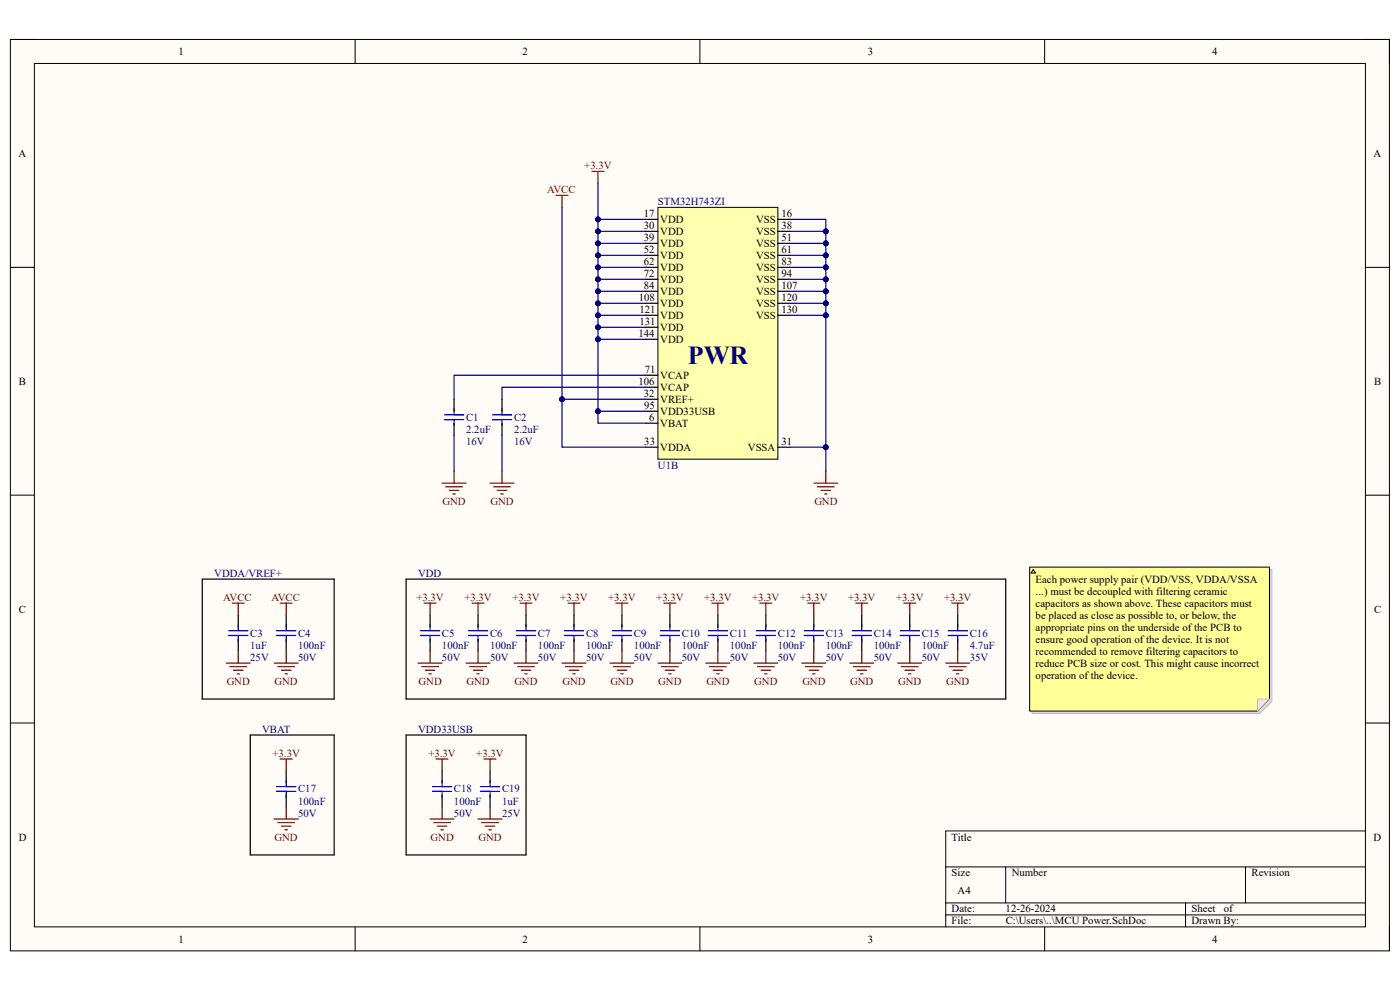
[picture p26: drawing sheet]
<svg xmlns="http://www.w3.org/2000/svg" width="297mm" height="210mm" viewBox="0 0 297 210" stroke-linecap="round" stroke-linejoin="round" font-family="sans-serif">
<defs><g id="words">
<text font-size="5.5" fill="#000080" x="145.9" y="77.1">PWR</text>
<g font-size="2.3">
<text x="37.9" y="11.7">1</text>
<text x="110.9" y="11.7">2</text>
<text x="184.1" y="11.7">3</text>
<text x="257.1" y="11.7">4</text>
<text x="3.9" y="33.3">A</text>
<text x="291.4" y="33.3">A</text>
<text x="136.6" y="46">17</text>
<text x="140.1" y="47.3">VDD</text>
<text x="160.4" y="47.3">VSS</text>
<text x="165.8" y="46">16</text>
<text x="136.6" y="48.6">30</text>
<text x="136.6" y="51.1">39</text>
<text x="136.6" y="53.6">52</text>
<text x="140.1" y="49.8">VDD</text>
<text x="140.1" y="52.4">VDD</text>
<text x="160.4" y="49.8">VSS</text>
<text x="160.4" y="52.4">VSS</text>
<text x="165.8" y="48.6">38</text>
<text x="165.8" y="51.1">51</text>
<text x="165.8" y="53.6">61</text>
<text x="136.6" y="56.2">62</text>
<text x="136.6" y="58.7">72</text>
<text x="140.1" y="54.9">VDD</text>
<text x="140.1" y="57.4">VDD</text>
<text x="140.1" y="60">VDD</text>
<text x="160.4" y="54.9">VSS</text>
<text x="160.4" y="57.4">VSS</text>
<text x="160.4" y="60">VSS</text>
<text x="165.8" y="56.2">83</text>
<text x="165.8" y="58.7">94</text>
<text x="135.5" y="63.8">108</text>
<text x="136.6" y="61.3">84</text>
<text x="140.1" y="62.6">VDD</text>
<text x="140.1" y="65.1">VDD</text>
<text x="160.4" y="62.6">VSS</text>
<text x="160.4" y="65.1">VSS</text>
<text x="165.8" y="61.3">107</text>
<text x="165.8" y="63.8">120</text>
<text x="135.5" y="71.5">144</text>
<text x="135.6" y="66.4">121</text>
<text x="135.6" y="68.9">131</text>
<text x="140.1" y="67.6">VDD</text>
<text x="140.1" y="70.2">VDD</text>
<text x="160.4" y="67.6">VSS</text>
<text x="165.8" y="66.4">130</text>
<text x="140.1" y="72.7">VDD</text>
<text x="4" y="81.6">B</text>
<text x="135.5" y="81.6">106</text>
<text x="136.8" y="79.1">71</text>
<text x="140.1" y="80.3">VCAP</text>
<text x="140.1" y="82.9">VCAP</text>
<text x="291.5" y="81.6">B</text>
<text x="136.6" y="84.2">32</text>
<text x="136.7" y="86.7">95</text>
<text x="137.8" y="89.3">6</text>
<text x="140.1" y="85.4">VREF+</text>
<text x="140.1" y="88">VDD33USB</text>
<text x="136.7" y="94.4">33</text>
<text x="140.1" y="90.6">VBAT</text>
<text x="140.1" y="95.6">VDDA</text>
<text x="158.7" y="95.6">VSSA</text>
<text x="165.8" y="94.4">31</text>
<text x="219.7" y="123.6">Each power supply pair (VDD/VSS, VDDA/VSSA</text>
<text x="4" y="130">C</text>
<text x="219.7" y="126.2">...) must be decoupled with filtering ceramic</text>
<text x="219.7" y="128.7">capacitors as shown above. These capacitors must</text>
<text x="219.7" y="131.2">be placed as close as possible to, or below, the</text>
<text x="291.5" y="130">C</text>
<text x="219.7" y="133.8">appropriate pins on the underside of the PCB to</text>
<text x="219.7" y="136.3">ensure good operation of the device. It is not</text>
<text x="219.7" y="138.9">recommended to remove filtering capacitors to</text>
<text x="219.7" y="141.4">reduce PCB size or cost. This might cause incorrect</text>
<text x="219.7" y="144">operation of the device.</text>
<text x="4" y="178.3">D</text>
<text x="201.9" y="178.3">Title</text>
<text x="291.4" y="178.3">D</text>
<text x="201.9" y="185.9">Size</text>
<text x="214.6" y="185.9">Number</text>
<text x="265.5" y="185.9">Revision</text>
<text x="203.2" y="189.7">A4</text>
<text x="201.9" y="193.5">Date:</text>
<text x="201.9" y="196.1">File:</text>
<text x="213.3" y="193.5">12-26-2024</text>
<text x="213.4" y="196.1">C:\Users\..\MCU Power.SchDoc</text>
<text x="252.8" y="193.5">Sheet</text>
<text x="252.8" y="196.1">Drawn By:</text>
<text x="259.6" y="193.5">of</text>
<text x="37.9" y="199.9">1</text>
<text x="110.9" y="199.9">2</text>
<text x="184.1" y="199.9">3</text>
<text x="257.1" y="199.9">4</text>
</g>
<g font-size="2.3" fill="#800000">
<text x="124" y="35.9">+3.3V</text>
<text x="116.1" y="40.9">AVCC</text>
<text x="93.9" y="107.1">GND</text>
<text x="104.1" y="107.1">GND</text>
<text x="172.8" y="107.1">GND</text>
<text x="47.4" y="127.4">AVCC</text>
<text x="57.6" y="127.4">AVCC</text>
<text x="88.3" y="127.4">+3.3V</text>
<text x="98.5" y="127.4">+3.3V</text>
<text x="108.7" y="127.4">+3.3V</text>
<text x="118.9" y="127.4">+3.3V</text>
<text x="129" y="127.4">+3.3V</text>
<text x="139.2" y="127.4">+3.3V</text>
<text x="149.4" y="127.4">+3.3V</text>
<text x="159.6" y="127.4">+3.3V</text>
<text x="169.8" y="127.4">+3.3V</text>
<text x="179.9" y="127.4">+3.3V</text>
<text x="190.1" y="127.4">+3.3V</text>
<text x="200.3" y="127.4">+3.3V</text>
<text x="48.1" y="145.2">GND</text>
<text x="58.3" y="145.2">GND</text>
<text x="88.8" y="145.2">GND</text>
<text x="99" y="145.2">GND</text>
<text x="109.1" y="145.2">GND</text>
<text x="119.3" y="145.2">GND</text>
<text x="129.5" y="145.2">GND</text>
<text x="139.7" y="145.2">GND</text>
<text x="149.9" y="145.2">GND</text>
<text x="160" y="145.2">GND</text>
<text x="170.2" y="145.2">GND</text>
<text x="180.4" y="145.2">GND</text>
<text x="190.5" y="145.2">GND</text>
<text x="200.7" y="145.2">GND</text>
<text x="57.8" y="160.5">+3.3V</text>
<text x="90.9" y="160.5">+3.3V</text>
<text x="101" y="160.5">+3.3V</text>
<text x="58.3" y="178.3">GND</text>
<text x="91.4" y="178.3">GND</text>
<text x="101.5" y="178.3">GND</text>
</g>
<g font-size="2.3" fill="#000080">
<text x="139.6" y="43.5">STM32H743ZI</text>
<text x="98.9" y="89.3">C1</text>
<text x="109.1" y="89.3">C2</text>
<text x="98.9" y="94.4">16V</text>
<text x="98.9" y="91.8">2.2uF</text>
<text x="109.1" y="94.4">16V</text>
<text x="109.1" y="91.8">2.2uF</text>
<text x="139.6" y="99.4">U1B</text>
<text x="45.5" y="122.3">VDDA/VREF+</text>
<text x="88.7" y="122.3">VDD</text>
<text x="53.1" y="135">C3</text>
<text x="53.1" y="137.6">1uF</text>
<text x="63.2" y="135">C4</text>
<text x="63.2" y="137.6">100nF</text>
<text x="93.8" y="135">C5</text>
<text x="93.8" y="137.6">100nF</text>
<text x="104" y="135">C6</text>
<text x="104" y="137.6">100nF</text>
<text x="114.1" y="135">C7</text>
<text x="114.1" y="137.6">100nF</text>
<text x="124.3" y="135">C8</text>
<text x="124.3" y="137.6">100nF</text>
<text x="134.5" y="135">C9</text>
<text x="134.5" y="137.6">100nF</text>
<text x="144.7" y="135">C10</text>
<text x="144.7" y="137.6">100nF</text>
<text x="154.9" y="135">C11</text>
<text x="154.9" y="137.6">100nF</text>
<text x="165" y="135">C12</text>
<text x="165" y="137.6">100nF</text>
<text x="175.2" y="135">C13</text>
<text x="175.2" y="137.6">100nF</text>
<text x="185.4" y="135">C14</text>
<text x="185.4" y="137.6">100nF</text>
<text x="195.5" y="135">C15</text>
<text x="195.5" y="137.6">100nF</text>
<text x="205.7" y="135">C16</text>
<text x="205.7" y="137.6">4.7uF</text>
<text x="53.1" y="140.1">25V</text>
<text x="63.2" y="140.1">50V</text>
<text x="93.8" y="140.1">50V</text>
<text x="104" y="140.1">50V</text>
<text x="114.1" y="140.1">50V</text>
<text x="124.3" y="140.1">50V</text>
<text x="134.5" y="140.1">50V</text>
<text x="144.7" y="140.1">50V</text>
<text x="154.9" y="140.1">50V</text>
<text x="165" y="140.1">50V</text>
<text x="175.2" y="140.1">50V</text>
<text x="185.4" y="140.1">50V</text>
<text x="195.5" y="140.1">50V</text>
<text x="205.7" y="140.1">35V</text>
<text x="55.6" y="155.4">VBAT</text>
<text x="88.7" y="155.4">VDD33USB</text>
<text x="63.2" y="173.2">50V</text>
<text x="63.2" y="168.1">C17</text>
<text x="63.2" y="170.7">100nF</text>
<text x="96.3" y="173.2">50V</text>
<text x="96.3" y="168.1">C18</text>
<text x="96.3" y="170.7">100nF</text>
<text x="106.5" y="173.2">25V</text>
<text x="106.5" y="168.1">C19</text>
<text x="106.5" y="170.7">1uF</text>
</g>
</g></defs>
<path d="M2.2 8.4h292.6v193.3h-292.6z" fill-rule="evenodd" fill="#fffcf8"/>
<path d="M2.2 8.4h292.6v193.3h-292.6z" fill="none" stroke="#000" stroke-width=".21"/>
<path d="M7.3 13.5h282.4v183.1h-282.4z" fill-rule="evenodd" fill="#fffcf8"/>
<g fill="none" stroke="#000" stroke-width=".21">
<path d="M2.2 8.4h5.1M7.3 13.5h282.4v183.1h-282.4zM75.3 8.4v5.1M148.5 8.4v5.1M221.6 8.4v5.1M289.7 8.4h5.1v5.1M2.2 56.7h5.1M289.7 56.7h5.1M2.2 105h5.1M289.7 105.1h5.1M2.2 153.4h5.1M289.7 153.4h5.1"/>
<path d="M289.7 176.3h-89.1v20.3M75.3 196.6v5.1M148.5 196.6v5.1M200.6 183.9h89.1M200.6 191.5h89.1M200.6 194.1h89.1M213.4 183.9v7.6M221.6 196.6v5.1M251.5 191.5v5.1M264.2 183.9v7.6M294.8 196.6v5.1"/>
</g>
<g fill="none" stroke="#800000" stroke-width=".25">
<path d="M125.6 36.4h2.5M126.9 36.4v2.5M118 41.4h2.5M119.2 41.4v2.6M96.3 100v2.5M106.5 100v2.5M175.2 100v2.5M93.8 102.5h5.1M94.6 103.3h3.5M95.3 104h2.1M96.1 104.8h.5M104 102.5h5.1"/>
<path d="M104.7 103.3h3.6M105.5 104h2M106.3 104.8h.5M172.7 102.5h5M173.4 103.3h3.6M174.2 104h2M174.9 104.8h.6M49.3 127.9h2.5M50.5 127.9v2.6M50.5 138.1v2.6M59.4 127.9h2.6M60.7 127.9v2.6"/>
<path d="M60.7 138.1v2.6M90 127.9h2.5M91.2 127.9v2.6M91.2 138.1v2.6M100.1 127.9h2.6M101.4 127.9v2.6M101.4 138.1v2.6M110.3 127.9h2.6M111.6 127.9v2.6M111.6 138.1v2.6M120.5 127.9h2.5M121.8 127.9v2.6"/>
<path d="M121.8 138.1v2.6M130.7 127.9h2.5M131.9 127.9v2.6M131.9 138.1v2.6M140.9 127.9h2.5M142.1 127.9v2.6M142.1 138.1v2.6M151 127.9h2.6M152.3 127.9v2.6M152.3 138.1v2.6M161.2 127.9h2.5M162.5 127.9v2.6"/>
<path d="M162.5 138.1v2.6M171.4 127.9h2.5M172.7 127.9v2.6M172.7 138.1v2.6M181.6 127.9h2.5M182.8 127.9v2.6M182.8 138.1v2.6M191.7 127.9h2.6M193 127.9v2.6M193 138.1v2.6M201.9 127.9h2.5M203.2 127.9v2.6"/>
<path d="M203.2 138.1v2.6M48 140.7h5.1M48.8 141.4h3.5M49.5 142.2h2.1M50.3 142.9h.5M58.2 140.7h5.1M58.9 141.4h3.6M59.7 142.2h2M60.5 142.9h.5M88.7 140.7h5.1M89.5 141.4h3.5M90.2 142.2h2.1"/>
<path d="M91 142.9h.5M98.9 140.7h5.1M99.6 141.4h3.6M100.4 142.2h2M101.2 142.9h.5M109.1 140.7h5M109.8 141.4h3.6M110.6 142.2h2M111.3 142.9h.5M119.2 140.7h5.1M120 141.4h3.5M120.8 142.2h2"/>
<path d="M121.5 142.9h.5M129.4 140.7h5.1M130.2 141.4h3.5M130.9 142.2h2.1M131.7 142.9h.5M139.6 140.7h5.1M140.3 141.4h3.6M141.1 142.2h2M141.9 142.9h.5M149.8 140.7h5M150.5 141.4h3.6M151.3 142.2h2"/>
<path d="M152 142.9h.6M159.9 140.7h5.1M160.7 141.4h3.6M161.5 142.2h2M162.2 142.9h.5M170.1 140.7h5.1M170.9 141.4h3.5M171.6 142.2h2.1M172.4 142.9h.5M180.3 140.7h5.1M181 141.4h3.6M181.8 142.2h2"/>
<path d="M182.6 142.9h.5M190.5 140.7h5M191.2 141.4h3.6M192 142.2h2M192.8 142.9h.5M200.6 140.7h5.1M201.4 141.4h3.6M202.2 142.2h2M202.9 142.9h.5M58.2 173.7h5.1M58.9 174.5h3.6M59.4 161h2.6"/>
<path d="M59.7 175.3h2M60.5 176h.5M60.7 161v2.6M60.7 171.2v2.5M91.2 173.7h5.1M92 174.5h3.6M92.5 161h2.6M92.8 175.3h2M93.5 176h.5M93.8 161v2.6M93.8 171.2v2.5M101.4 173.7h5.1"/>
<path d="M102.2 174.5h3.5M102.7 161h2.5M102.9 175.3h2.1M103.7 176h.5M104 161v2.6M104 171.2v2.5"/>
</g>
<g fill="none" stroke="#00f" stroke-width=".25">
<path d="M94.3 89h4.1M94.3 88h4.1M96.3 86.7v1.3M96.3 89v1.3M104.5 89h4M104.5 88h4M106.5 86.7v1.3M106.5 89v1.3M48.5 134.8h4.1M48.5 133.8h4.1M50.5 132.5v1.3M50.5 134.8v1.3"/>
<path d="M58.7 134.8h4M58.7 133.8h4M60.7 132.5v1.3M60.7 134.8v1.3M89.2 134.8h4.1M89.2 133.8h4.1M91.2 132.5v1.3M91.2 134.8v1.3M99.4 134.8h4.1M99.4 133.8h4.1M101.4 132.5v1.3M101.4 134.8v1.3"/>
<path d="M109.6 134.8h4M109.6 133.8h4M111.6 132.5v1.3M111.6 134.8v1.3M119.7 134.8h4.1M119.7 133.8h4.1M121.8 132.5v1.3M121.8 134.8v1.3M129.9 134.8h4.1M129.9 133.8h4.1M131.9 132.5v1.3M131.9 134.8v1.3"/>
<path d="M140.1 134.8h4.1M140.1 133.8h4.1M142.1 132.5v1.3M142.1 134.8v1.3M150.3 134.8h4M150.3 133.8h4M152.3 132.5v1.3M152.3 134.8v1.3M160.4 134.8h4.1M160.4 133.8h4.1M162.5 132.5v1.3M162.5 134.8v1.3"/>
<path d="M170.6 134.8h4.1M170.6 133.8h4.1M172.7 132.5v1.3M172.7 134.8v1.3M180.8 134.8h4.1M180.8 133.8h4.1M182.8 132.5v1.3M182.8 134.8v1.3M191 134.8h4M191 133.8h4M193 132.5v1.3M193 134.8v1.3"/>
<path d="M201.1 134.8h4.1M201.1 133.8h4.1M203.2 132.5v1.3M203.2 134.8v1.3M58.7 167.9h4M58.7 166.9h4M60.7 165.6v1.3M60.7 167.9v1.3M91.8 167.9h4M91.8 166.9h4M93.8 165.6v1.3M93.8 167.9v1.3"/>
<path d="M101.9 167.9h4.1M101.9 166.9h4.1M104 165.6v1.3M104 167.9v1.3"/>
</g>
<g fill="none" stroke="#000" stroke-width=".25">
<path d="M96.3 84.7v2.5M96.3 89.8v2.5M106.5 84.7v2.5M106.5 89.8v2.5M42.9 122.9h28v25.4h-28zM50.5 130.5v2.5M50.5 135.6v2.5M60.7 130.5v2.5M60.7 135.6v2.5M86.2 122.9h127.2v25.4h-127.2zM91.2 130.5v2.5M91.2 135.6v2.5"/>
<path d="M101.4 130.5v2.5M101.4 135.6v2.5M111.6 130.5v2.5M111.6 135.6v2.5M121.8 130.5v2.5M121.8 135.6v2.5M131.9 130.5v2.5M131.9 135.6v2.5M142.1 130.5v2.5M142.1 135.6v2.5M152.3 130.5v2.5M152.3 135.6v2.5"/>
<path d="M162.5 130.5v2.5M162.5 135.6v2.5M172.7 130.5v2.5M172.7 135.6v2.5M182.8 130.5v2.5M182.8 135.6v2.5M193 130.5v2.5M193 135.6v2.5M203.2 130.5v2.5M203.2 135.6v2.5M53.1 155.9h17.8v25.5h-17.8zM86.2 155.9h25.4v25.5h-25.4z"/>
<path d="M60.7 163.6v2.5M60.7 168.6v2.6M93.8 163.6v2.5M93.8 168.6v2.6M104 163.6v2.5M104 168.6v2.6"/>
</g>
<path d="M139.6 44h25.4v53.4h-25.4z" fill-rule="evenodd" fill="#ffffb0"/>
<path d="M139.6 44h25.4v53.4h-25.4z" fill="none" stroke="#000" stroke-width=".21"/>
<g fill="none" stroke="#000" stroke-width=".25">
<path d="M137 46.5h2.6M137 49.1h2.6M137 51.6h2.6M137 54.2h2.6M137 56.7h2.6M137 59.3h2.6M165 46.5h2.6M165 49.1h2.6M165 51.6h2.6M165 54.2h2.6M165 56.7h2.6M165 59.3h2.6"/>
<path d="M137 79.6h2.6M137 61.8h2.6M137 64.3h2.6M137 66.9h2.6M137 69.4h2.6M137 72h2.6M165 61.8h2.6M165 64.3h2.6M165 66.9h2.6M137 89.8h2.6M137 94.9h2.6M137 84.7h2.6"/>
<path d="M137 87.2h2.6M137 82.1h2.6M165 94.9h2.6"/>
</g>
<path d="M126.9 38.9v7.6h10.1" fill="none" stroke="#000080" stroke-width=".25"/>
<circle cx="126.9" cy="46.5" r=".51" fill="#000080"/>
<circle cx="126.9" cy="46.5" r=".51" fill="none" stroke="#000080" stroke-width=".21"/>
<path d="M126.9 46.5v2.6h10.1" fill="none" stroke="#000080" stroke-width=".25"/>
<circle cx="126.9" cy="46.5" r=".51" fill="#000080"/>
<circle cx="126.9" cy="46.5" r=".51" fill="none" stroke="#000080" stroke-width=".21"/>
<circle cx="126.9" cy="49.1" r=".51" fill="#000080"/>
<circle cx="126.9" cy="49.1" r=".51" fill="none" stroke="#000080" stroke-width=".21"/>
<path d="M126.9 49.1v2.5h10.1" fill="none" stroke="#000080" stroke-width=".25"/>
<circle cx="126.9" cy="49.1" r=".51" fill="#000080"/>
<circle cx="126.9" cy="49.1" r=".51" fill="none" stroke="#000080" stroke-width=".21"/>
<circle cx="126.9" cy="51.6" r=".51" fill="#000080"/>
<circle cx="126.9" cy="51.6" r=".51" fill="none" stroke="#000080" stroke-width=".21"/>
<path d="M126.9 51.6v2.6h10.1" fill="none" stroke="#000080" stroke-width=".25"/>
<circle cx="126.9" cy="51.6" r=".51" fill="#000080"/>
<circle cx="126.9" cy="51.6" r=".51" fill="none" stroke="#000080" stroke-width=".21"/>
<circle cx="126.9" cy="54.2" r=".51" fill="#000080"/>
<circle cx="126.9" cy="54.2" r=".51" fill="none" stroke="#000080" stroke-width=".21"/>
<path d="M126.9 54.2v2.5h10.1" fill="none" stroke="#000080" stroke-width=".25"/>
<circle cx="126.9" cy="54.2" r=".51" fill="#000080"/>
<circle cx="126.9" cy="54.2" r=".51" fill="none" stroke="#000080" stroke-width=".21"/>
<circle cx="126.9" cy="56.7" r=".51" fill="#000080"/>
<circle cx="126.9" cy="56.7" r=".51" fill="none" stroke="#000080" stroke-width=".21"/>
<path d="M126.9 56.7v2.6h10.1" fill="none" stroke="#000080" stroke-width=".25"/>
<circle cx="126.9" cy="56.7" r=".51" fill="#000080"/>
<circle cx="126.9" cy="56.7" r=".51" fill="none" stroke="#000080" stroke-width=".21"/>
<circle cx="126.9" cy="59.3" r=".51" fill="#000080"/>
<circle cx="126.9" cy="59.3" r=".51" fill="none" stroke="#000080" stroke-width=".21"/>
<path d="M126.9 59.3v2.5h10.1" fill="none" stroke="#000080" stroke-width=".25"/>
<circle cx="126.9" cy="59.3" r=".51" fill="#000080"/>
<circle cx="126.9" cy="59.3" r=".51" fill="none" stroke="#000080" stroke-width=".21"/>
<circle cx="126.9" cy="61.8" r=".51" fill="#000080"/>
<circle cx="126.9" cy="61.8" r=".51" fill="none" stroke="#000080" stroke-width=".21"/>
<path d="M126.9 61.8v2.5h10.1" fill="none" stroke="#000080" stroke-width=".25"/>
<circle cx="126.9" cy="61.8" r=".51" fill="#000080"/>
<circle cx="126.9" cy="61.8" r=".51" fill="none" stroke="#000080" stroke-width=".21"/>
<circle cx="126.9" cy="64.3" r=".51" fill="#000080"/>
<circle cx="126.9" cy="64.3" r=".51" fill="none" stroke="#000080" stroke-width=".21"/>
<path d="M126.9 64.3v2.6h10.1" fill="none" stroke="#000080" stroke-width=".25"/>
<circle cx="126.9" cy="64.3" r=".51" fill="#000080"/>
<circle cx="126.9" cy="64.3" r=".51" fill="none" stroke="#000080" stroke-width=".21"/>
<circle cx="126.9" cy="66.9" r=".51" fill="#000080"/>
<circle cx="126.9" cy="66.9" r=".51" fill="none" stroke="#000080" stroke-width=".21"/>
<path d="M126.9 66.9v2.5h10.1" fill="none" stroke="#000080" stroke-width=".25"/>
<circle cx="126.9" cy="66.9" r=".51" fill="#000080"/>
<circle cx="126.9" cy="66.9" r=".51" fill="none" stroke="#000080" stroke-width=".21"/>
<circle cx="126.9" cy="69.4" r=".51" fill="#000080"/>
<circle cx="126.9" cy="69.4" r=".51" fill="none" stroke="#000080" stroke-width=".21"/>
<path d="M126.9 69.4v2.6h10.1" fill="none" stroke="#000080" stroke-width=".25"/>
<circle cx="126.9" cy="69.4" r=".51" fill="#000080"/>
<circle cx="126.9" cy="69.4" r=".51" fill="none" stroke="#000080" stroke-width=".21"/>
<circle cx="126.9" cy="72" r=".51" fill="#000080"/>
<circle cx="126.9" cy="72" r=".51" fill="none" stroke="#000080" stroke-width=".21"/>
<path d="M167.6 64.3h7.6v2.6" fill="none" stroke="#000080" stroke-width=".25"/>
<circle cx="175.2" cy="64.3" r=".51" fill="#000080"/>
<circle cx="175.2" cy="64.3" r=".51" fill="none" stroke="#000080" stroke-width=".21"/>
<circle cx="175.2" cy="66.9" r=".51" fill="#000080"/>
<circle cx="175.2" cy="66.9" r=".51" fill="none" stroke="#000080" stroke-width=".21"/>
<path d="M167.6 61.8h7.6v2.5" fill="none" stroke="#000080" stroke-width=".25"/>
<circle cx="175.2" cy="61.8" r=".51" fill="#000080"/>
<circle cx="175.2" cy="61.8" r=".51" fill="none" stroke="#000080" stroke-width=".21"/>
<circle cx="175.2" cy="64.3" r=".51" fill="#000080"/>
<circle cx="175.2" cy="64.3" r=".51" fill="none" stroke="#000080" stroke-width=".21"/>
<path d="M167.6 59.3h7.6v2.5" fill="none" stroke="#000080" stroke-width=".25"/>
<circle cx="175.2" cy="59.3" r=".51" fill="#000080"/>
<circle cx="175.2" cy="59.3" r=".51" fill="none" stroke="#000080" stroke-width=".21"/>
<circle cx="175.2" cy="61.8" r=".51" fill="#000080"/>
<circle cx="175.2" cy="61.8" r=".51" fill="none" stroke="#000080" stroke-width=".21"/>
<path d="M167.6 56.7h7.6v2.6" fill="none" stroke="#000080" stroke-width=".25"/>
<circle cx="175.2" cy="56.7" r=".51" fill="#000080"/>
<circle cx="175.2" cy="56.7" r=".51" fill="none" stroke="#000080" stroke-width=".21"/>
<circle cx="175.2" cy="59.3" r=".51" fill="#000080"/>
<circle cx="175.2" cy="59.3" r=".51" fill="none" stroke="#000080" stroke-width=".21"/>
<path d="M167.6 54.2h7.6v2.5" fill="none" stroke="#000080" stroke-width=".25"/>
<circle cx="175.2" cy="54.2" r=".51" fill="#000080"/>
<circle cx="175.2" cy="54.2" r=".51" fill="none" stroke="#000080" stroke-width=".21"/>
<circle cx="175.2" cy="56.7" r=".51" fill="#000080"/>
<circle cx="175.2" cy="56.7" r=".51" fill="none" stroke="#000080" stroke-width=".21"/>
<path d="M167.6 51.6h7.6v2.6" fill="none" stroke="#000080" stroke-width=".25"/>
<circle cx="175.2" cy="51.6" r=".51" fill="#000080"/>
<circle cx="175.2" cy="51.6" r=".51" fill="none" stroke="#000080" stroke-width=".21"/>
<circle cx="175.2" cy="54.2" r=".51" fill="#000080"/>
<circle cx="175.2" cy="54.2" r=".51" fill="none" stroke="#000080" stroke-width=".21"/>
<path d="M167.6 49.1h7.6v2.5" fill="none" stroke="#000080" stroke-width=".25"/>
<circle cx="175.2" cy="49.1" r=".51" fill="#000080"/>
<circle cx="175.2" cy="49.1" r=".51" fill="none" stroke="#000080" stroke-width=".21"/>
<circle cx="175.2" cy="51.6" r=".51" fill="#000080"/>
<circle cx="175.2" cy="51.6" r=".51" fill="none" stroke="#000080" stroke-width=".21"/>
<path d="M167.6 46.5h7.6v2.6" fill="none" stroke="#000080" stroke-width=".25"/>
<circle cx="175.2" cy="49.1" r=".51" fill="#000080"/>
<circle cx="175.2" cy="49.1" r=".51" fill="none" stroke="#000080" stroke-width=".21"/>
<path d="M167.6 94.9h7.6" fill="none" stroke="#000080" stroke-width=".25"/>
<circle cx="175.2" cy="94.9" r=".51" fill="#000080"/>
<circle cx="175.2" cy="94.9" r=".51" fill="none" stroke="#000080" stroke-width=".21"/>
<path d="M137 79.6h-40.7v5.1M119.2 84.7h17.8M137 82.1h-30.5v2.6" fill="none" stroke="#000080" stroke-width=".25"/>
<circle cx="119.2" cy="84.7" r=".51" fill="#000080"/>
<circle cx="119.2" cy="84.7" r=".51" fill="none" stroke="#000080" stroke-width=".21"/>
<path d="M96.3 92.3v7.7M106.5 92.3v7.7M126.9 87.2h10.1" fill="none" stroke="#000080" stroke-width=".25"/>
<circle cx="126.9" cy="87.2" r=".51" fill="#000080"/>
<circle cx="126.9" cy="87.2" r=".51" fill="none" stroke="#000080" stroke-width=".21"/>
<path d="M119.2 44v50.9h17.8" fill="none" stroke="#000080" stroke-width=".25"/>
<circle cx="119.2" cy="84.7" r=".51" fill="#000080"/>
<circle cx="119.2" cy="84.7" r=".51" fill="none" stroke="#000080" stroke-width=".21"/>
<path d="M126.9 72v17.8h10.1" fill="none" stroke="#000080" stroke-width=".25"/>
<circle cx="126.9" cy="87.2" r=".51" fill="#000080"/>
<circle cx="126.9" cy="87.2" r=".51" fill="none" stroke="#000080" stroke-width=".21"/>
<circle cx="126.9" cy="72" r=".51" fill="#000080"/>
<circle cx="126.9" cy="72" r=".51" fill="none" stroke="#000080" stroke-width=".21"/>
<path d="M167.6 66.9h7.6v33.1" fill="none" stroke="#000080" stroke-width=".25"/>
<circle cx="175.2" cy="66.9" r=".51" fill="#000080"/>
<circle cx="175.2" cy="66.9" r=".51" fill="none" stroke="#000080" stroke-width=".21"/>
<circle cx="175.2" cy="94.9" r=".51" fill="#000080"/>
<circle cx="175.2" cy="94.9" r=".51" fill="none" stroke="#000080" stroke-width=".21"/>
<path d="M219 120.8h50.8v28l-2.5 2.6h-48.3z" fill-rule="evenodd" fill="#e0ddd7"/>
<path d="M219 120.8h50.8v28l-2.5 2.6h-48.3z" fill="none" stroke="#bfbdba" stroke-width=".21"/>
<path d="M218.5 120.3h50.8v28l-2.5 2.5h-48.3z" fill-rule="evenodd" fill="#ffff96"/>
<path d="M218.5 120.3h50.8v28l-2.5 2.5h-48.3z" fill="none" stroke="#000" stroke-width=".21"/>
<path d="M266.8 148.3h2.5l-2.5 2.5z" fill="#f2f0d8"/>
<path d="M266.8 148.3h2.5l-2.5 2.5z" fill="none" stroke="#bfbdba" stroke-width=".21"/>
<path d="M219.2 120.8l.5 .8h-1z" fill="#ffcc78"/>
<path d="M219.2 120.8l.5 .8h-1z" fill="none" stroke="#300" stroke-width=".21"/>
<use href="#words"/>
</svg>
